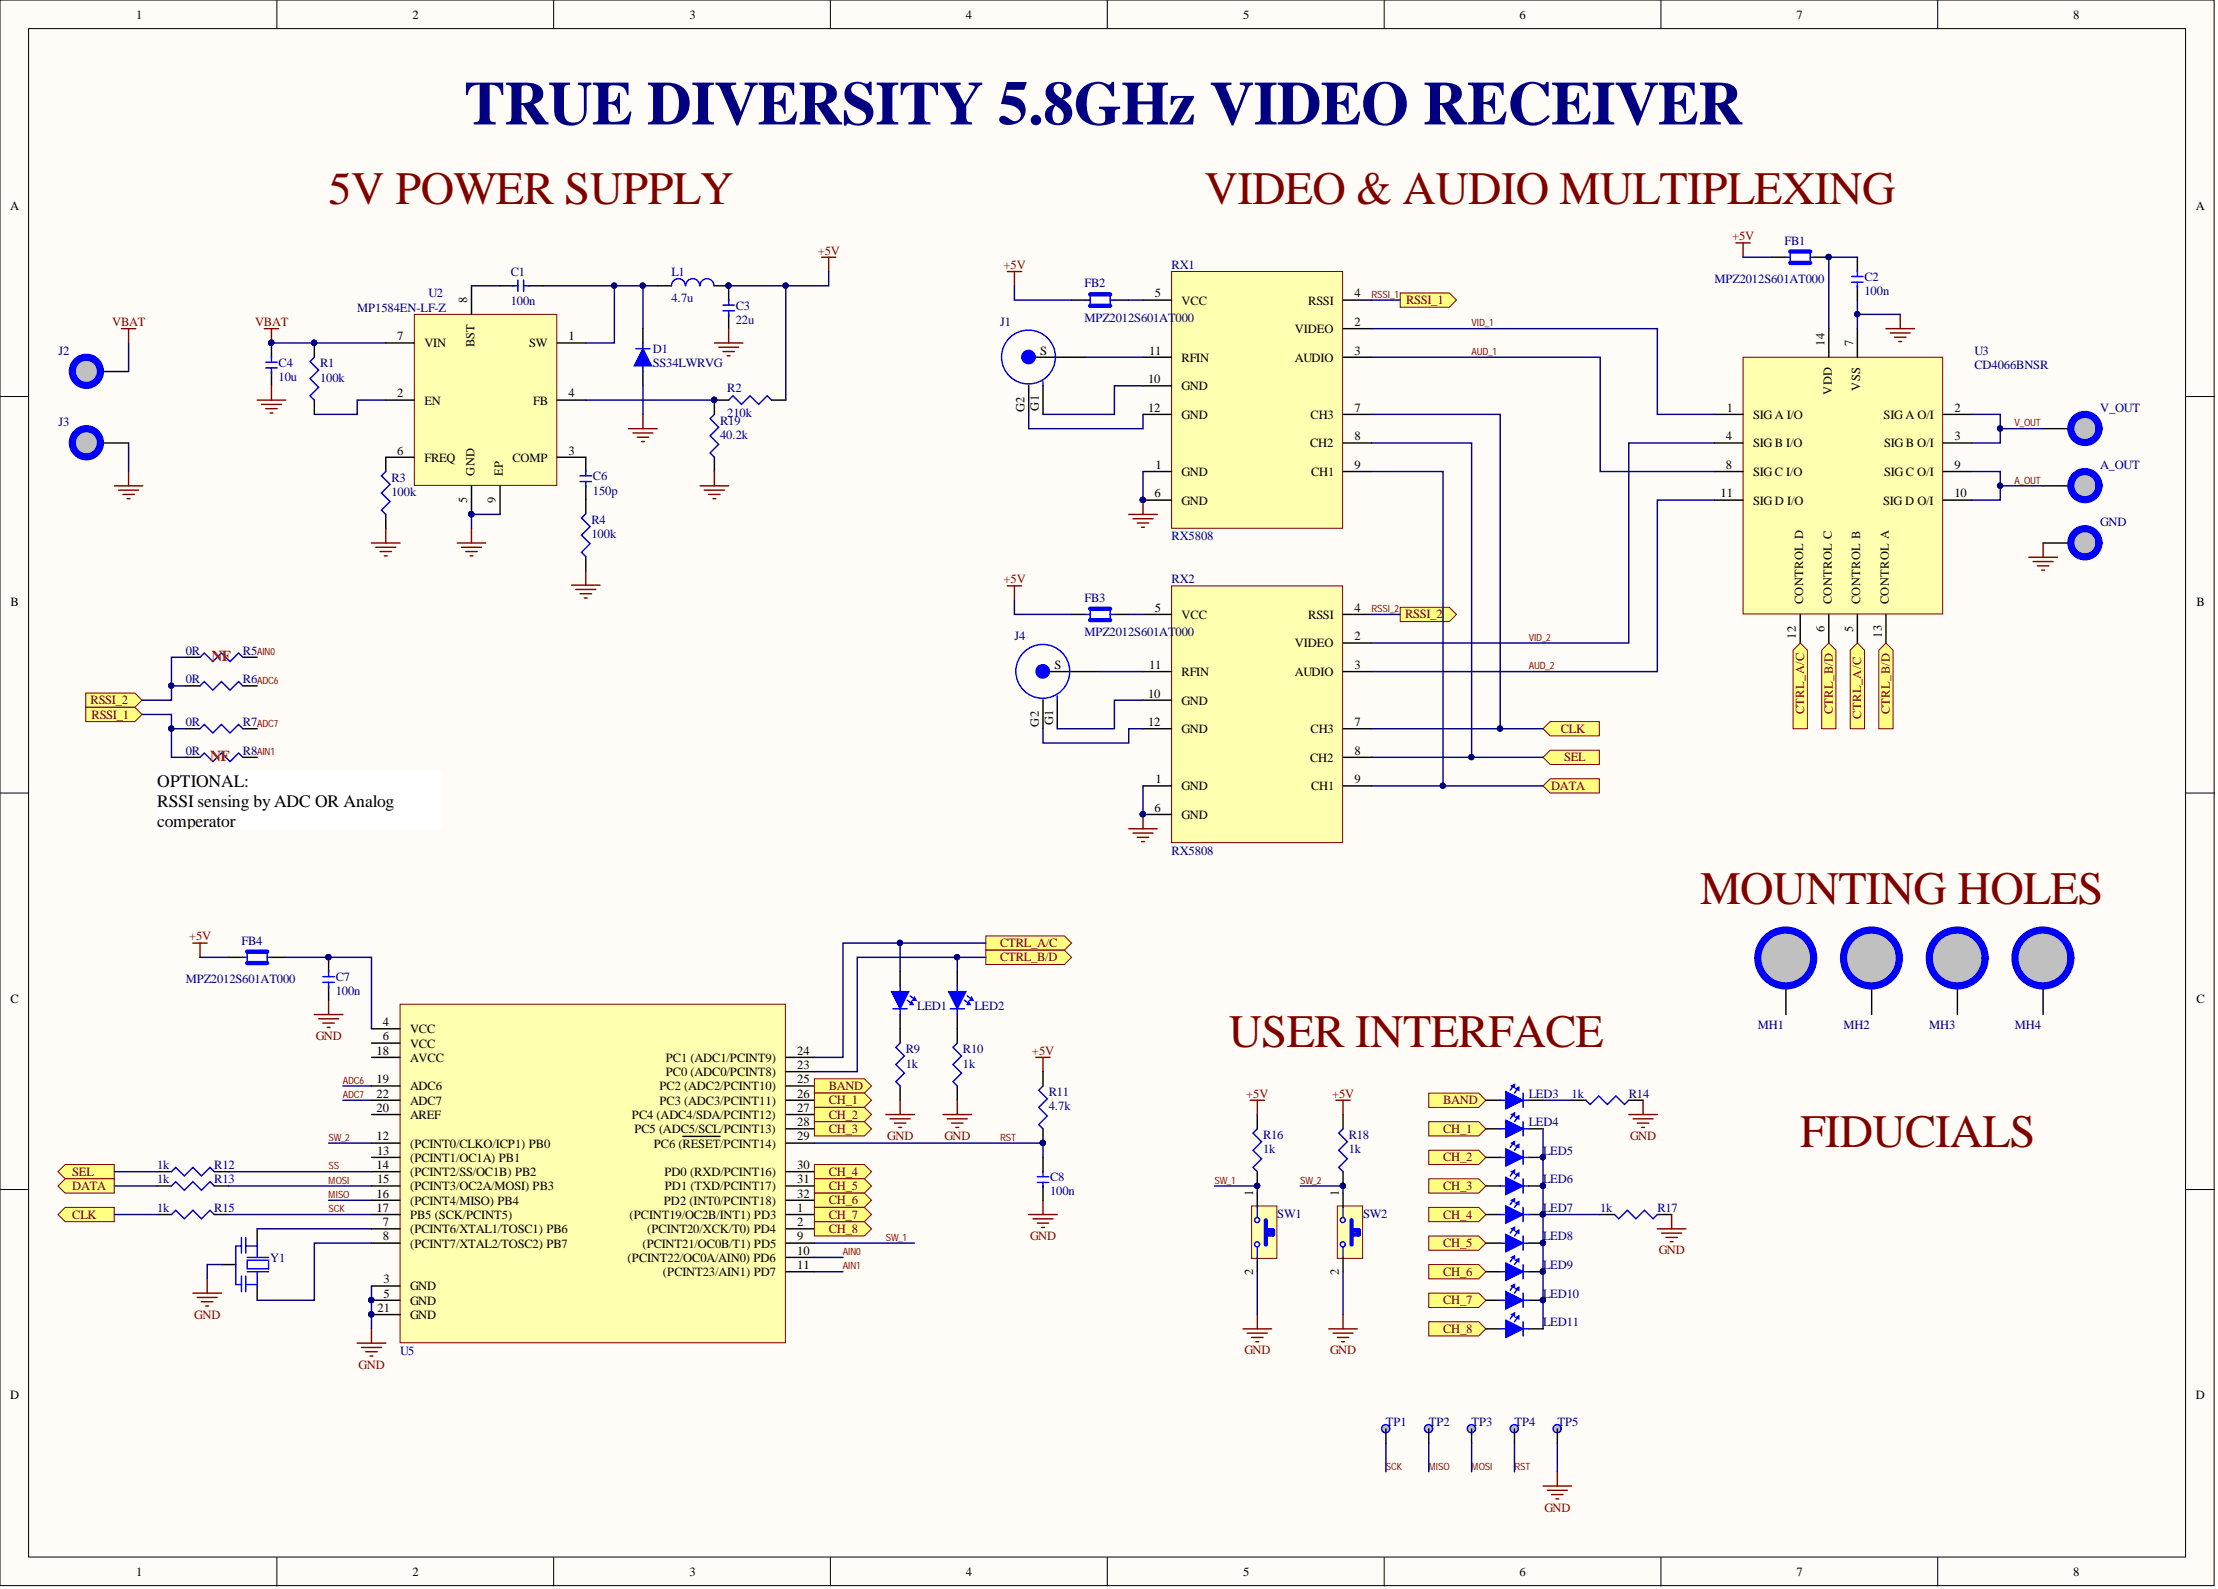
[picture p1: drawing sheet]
<svg xmlns="http://www.w3.org/2000/svg" width="393mm" height="282mm" viewBox="0 0 393 282" stroke-linecap="round" stroke-linejoin="round" font-family="sans-serif">
<defs><g id="words">
<text font-size="11" fill="#000080" x="82.3" y="22.1">TRUE DIVERSITY 5.8GHz VIDEO RECEIVER</text>
<g font-size="8.2" fill="#800000">
<text x="58.3" y="36.2">5V POWER SUPPLY</text>
<text x="213.6" y="36.2">VIDEO &amp; AUDIO MULTIPLEXING</text>
<text x="301.5" y="160.4">MOUNTING HOLES</text>
<text x="217.9" y="185.8">USER INTERFACE</text>
<text x="319.3" y="203.5">FIDUCIALS</text>
</g>
<g font-size="3.1">
<text x="27.9" y="139.7">OPTIONAL:</text>
<text x="27.9" y="143.2">RSSI sensing by ADC OR Analog</text>
<text x="27.9" y="146.7">comperator</text>
</g>
<g font-size="2.7" fill="#f00">
<text x="37.5" y="117.2">NF</text>
<text x="37.2" y="135">NF</text>
</g>
<g font-size="2.2">
<text x="24.1" y="3.3">1</text>
<text x="73.1" y="3.3">2</text>
<text x="122.3" y="3.3">3</text>
<text x="171.3" y="3.3">4</text>
<text x="220.5" y="3.3">5</text>
<text x="269.5" y="3.3">6</text>
<text x="318.6" y="3.3">7</text>
<text x="367.7" y="3.3">8</text>
<text x="1.8" y="37.2">A</text>
<text x="389.4" y="37.2">A</text>
<text x="82.9" y="53.7" transform="rotate(-90 82.9 53.7)">8</text>
<text x="204.8" y="52.8">5</text>
<text x="240.2" y="52.8">4</text>
<text x="209.5" y="54">VCC</text>
<text x="229.6" y="59.1">VIDEO</text>
<text x="232" y="54">RSSI</text>
<text x="240.2" y="57.8">2</text>
<text x="70.4" y="60.4">7</text>
<text x="75.3" y="61.6">VIN</text>
<text x="84.1" y="61.6" transform="rotate(-90 84.1 61.6)">BST</text>
<text x="93.8" y="61.6">SW</text>
<text x="100.8" y="60.4">1</text>
<text x="184.5" y="62.9">S</text>
<text x="203.8" y="62.9">11</text>
<text x="209.5" y="64.2">RFIN</text>
<text x="229.6" y="64.2">AUDIO</text>
<text x="240.2" y="62.9">3</text>
<text x="323.6" y="61.3" transform="rotate(-90 323.6 61.3)">14</text>
<text x="328.6" y="61.3" transform="rotate(-90 328.6 61.3)">7</text>
<text x="70.4" y="70.5">2</text>
<text x="75.3" y="71.8">EN</text>
<text x="94.5" y="71.8">FB</text>
<text x="100.8" y="70.5">4</text>
<text x="203.6" y="68">10</text>
<text x="209.5" y="69.2">GND</text>
<text x="324.8" y="70" transform="rotate(-90 324.8 70)">VDD</text>
<text x="329.9" y="69.3" transform="rotate(-90 329.9 69.3)">VSS</text>
<text x="181.7" y="73.2" transform="rotate(-90 181.7 73.2)">G2</text>
<text x="184.2" y="72.9" transform="rotate(-90 184.2 72.9)">G1</text>
<text x="203.6" y="73">12</text>
<text x="209.5" y="74.3">GND</text>
<text x="232.4" y="74.3">CH3</text>
<text x="240.2" y="73">7</text>
<text x="306.3" y="73">1</text>
<text x="310.9" y="74.3">SIG A I/O</text>
<text x="334.1" y="74.3">SIG A O/I</text>
<text x="346.6" y="73">2</text>
<text x="70.4" y="80.6">6</text>
<text x="75.3" y="81.9">FREQ</text>
<text x="90.9" y="81.9">COMP</text>
<text x="100.8" y="80.6">3</text>
<text x="204.9" y="83.2">1</text>
<text x="232.3" y="79.4">CH2</text>
<text x="240.2" y="78.1">8</text>
<text x="240.2" y="83.2">9</text>
<text x="306.1" y="78.1">4</text>
<text x="306.1" y="83.2">8</text>
<text x="310.9" y="79.4">SIG B I/O</text>
<text x="334.1" y="79.4">SIG B O/I</text>
<text x="346.6" y="78.1">3</text>
<text x="346.6" y="83.2">9</text>
<text x="82.9" y="89.2" transform="rotate(-90 82.9 89.2)">5</text>
<text x="84.1" y="84.4" transform="rotate(-90 84.1 84.4)">GND</text>
<text x="87.9" y="89.3" transform="rotate(-90 87.9 89.3)">9</text>
<text x="89.2" y="84.4" transform="rotate(-90 89.2 84.4)">EP</text>
<text x="204.7" y="88.2">6</text>
<text x="209.5" y="84.4">GND</text>
<text x="209.5" y="89.5">GND</text>
<text x="232.5" y="84.4">CH1</text>
<text x="305.1" y="88.2">11</text>
<text x="310.9" y="84.4">SIG C I/O</text>
<text x="310.9" y="89.5">SIG D I/O</text>
<text x="334" y="89.5">SIG D O/I</text>
<text x="334.1" y="84.4">SIG C O/I</text>
<text x="346.6" y="88.2">10</text>
<text x="1.9" y="107.5">B</text>
<text x="319.8" y="107.2" transform="rotate(-90 319.8 107.2)">CONTROL D</text>
<text x="324.8" y="107.2" transform="rotate(-90 324.8 107.2)">CONTROL C</text>
<text x="329.9" y="107.2" transform="rotate(-90 329.9 107.2)">CONTROL B</text>
<text x="335" y="107.2" transform="rotate(-90 335 107.2)">CONTROL A</text>
<text x="389.5" y="107.5">B</text>
<text x="204.8" y="108.5">5</text>
<text x="209.5" y="109.8">VCC</text>
<text x="232" y="109.8">RSSI</text>
<text x="240.2" y="113.6">2</text>
<text x="240.2" y="108.5">4</text>
<text x="318.5" y="113.3" transform="rotate(-90 318.5 113.3)">12</text>
<text x="323.6" y="112.1" transform="rotate(-90 323.6 112.1)">6</text>
<text x="328.6" y="112" transform="rotate(-90 328.6 112)">5</text>
<text x="333.7" y="113.2" transform="rotate(-90 333.7 113.2)">13</text>
<text x="187" y="118.7">S</text>
<text x="203.8" y="118.7">11</text>
<text x="209.5" y="119.9">RFIN</text>
<text x="229.6" y="114.9">VIDEO</text>
<text x="229.6" y="119.9">AUDIO</text>
<text x="240.2" y="118.7">3</text>
<text x="203.6" y="123.7">10</text>
<text x="209.5" y="125">GND</text>
<text x="184.2" y="128.9" transform="rotate(-90 184.2 128.9)">G2</text>
<text x="186.7" y="128.7" transform="rotate(-90 186.7 128.7)">G1</text>
<text x="203.6" y="128.8">12</text>
<text x="209.5" y="130.1">GND</text>
<text x="232.4" y="130.1">CH3</text>
<text x="240.2" y="128.8">7</text>
<text x="232.3" y="135.1">CH2</text>
<text x="240.2" y="133.9">8</text>
<text x="204.9" y="138.9">1</text>
<text x="209.5" y="140.2">GND</text>
<text x="232.5" y="140.2">CH1</text>
<text x="240.2" y="138.9">9</text>
<text x="204.7" y="144">6</text>
<text x="209.5" y="145.3">GND</text>
<text x="1.9" y="177.8">C</text>
<text x="389.5" y="177.8">C</text>
<text x="67.9" y="184.6">6</text>
<text x="67.9" y="182">4</text>
<text x="72.7" y="185.8">VCC</text>
<text x="72.7" y="183.3">VCC</text>
<text x="66.8" y="187.1">18</text>
<text x="72.7" y="188.4">AVCC</text>
<text x="118.1" y="188.4">PC1 (ADC1/PCINT9)</text>
<text x="118.1" y="190.9">PC0 (ADC0/PCINT8)</text>
<text x="141.4" y="187.1">24</text>
<text x="141.4" y="189.6">23</text>
<text x="66.8" y="194.7">22</text>
<text x="66.8" y="197.2">20</text>
<text x="66.8" y="192.2">19</text>
<text x="72.7" y="196">ADC7</text>
<text x="72.7" y="193.4">ADC6</text>
<text x="117" y="196">PC3 (ADC3/PCINT11)</text>
<text x="117" y="193.4">PC2 (ADC2/PCINT10)</text>
<text x="141.4" y="197.2">27</text>
<text x="141.4" y="194.7">26</text>
<text x="141.4" y="192.2">25</text>
<text x="66.8" y="202.3">12</text>
<text x="72.7" y="203.6">(PCINT0/CLKO/ICP1) PB0</text>
<text x="72.7" y="198.5">AREF</text>
<text x="112.1" y="198.5">PC4 (ADC4/SDA/PCINT12)</text>
<text x="112.5" y="201">PC5 (ADC5/SCL/PCINT13)</text>
<text x="115.9" y="203.6">PC6 (RESET/PCINT14)</text>
<text x="141.4" y="202.3">29</text>
<text x="141.4" y="199.8">28</text>
<text x="66.8" y="207.4">14</text>
<text x="66.9" y="204.8">13</text>
<text x="66.9" y="209.9">15</text>
<text x="72.7" y="206.1">(PCINT1/OC1A) PB1</text>
<text x="72.7" y="208.6">(PCINT2/SS/OC1B) PB2</text>
<text x="117.8" y="208.6">PD0 (RXD/PCINT16)</text>
<text x="141.4" y="209.9">31</text>
<text x="141.4" y="207.4">30</text>
<text x="66.8" y="212.4">16</text>
<text x="66.8" y="215">17</text>
<text x="72.7" y="211.2">(PCINT3/OC2A/MOSI) PB3</text>
<text x="72.7" y="213.7">(PCINT4/MISO) PB4</text>
<text x="117.7" y="213.7">PD2 (INT0/PCINT18)</text>
<text x="117.9" y="211.2">PD1 (TXD/PCINT17)</text>
<text x="141.4" y="215">1</text>
<text x="141.4" y="212.4">32</text>
<text x="222.2" y="212.2" transform="rotate(-90 222.2 212.2)">1</text>
<text x="237.4" y="212.2" transform="rotate(-90 237.4 212.2)">1</text>
<text x="67.9" y="217.5">7</text>
<text x="67.9" y="220">8</text>
<text x="72.7" y="218.8">(PCINT6/XTAL1/TOSC1) PB6</text>
<text x="72.7" y="221.3">(PCINT7/XTAL2/TOSC2) PB7</text>
<text x="72.7" y="216.2">PB5 (SCK/PCINT5)</text>
<text x="111.6" y="216.2">(PCINT19/OC2B/INT1) PD3</text>
<text x="113.9" y="221.3">(PCINT21/OC0B/T1) PD5</text>
<text x="114.8" y="218.8">(PCINT20/XCK/T0) PD4</text>
<text x="141.4" y="220">9</text>
<text x="141.4" y="217.5">2</text>
<text x="68" y="227.6">3</text>
<text x="111.3" y="223.8">(PCINT22/OC0A/AIN0) PD6</text>
<text x="117.6" y="226.4">(PCINT23/AIN1) PD7</text>
<text x="141.4" y="222.6">10</text>
<text x="141.4" y="225.1">11</text>
<text x="222.2" y="226.2" transform="rotate(-90 222.2 226.2)">2</text>
<text x="237.4" y="226.2" transform="rotate(-90 237.4 226.2)">2</text>
<text x="67" y="232.7">21</text>
<text x="68" y="230.2">5</text>
<text x="72.7" y="228.9">GND</text>
<text x="72.7" y="231.5">GND</text>
<text x="72.7" y="234">GND</text>
<text x="1.8" y="248.2">D</text>
<text x="389.4" y="248.2">D</text>
<text x="24.1" y="279.6">1</text>
<text x="73.1" y="279.6">2</text>
<text x="122.3" y="279.6">3</text>
<text x="171.3" y="279.6">4</text>
<text x="220.5" y="279.6">5</text>
<text x="269.5" y="279.6">6</text>
<text x="318.6" y="279.6">7</text>
<text x="367.7" y="279.6">8</text>
</g>
<g font-size="2.2" fill="#800000">
<text x="145" y="45.2">+5V</text>
<text x="177.9" y="47.7">+5V</text>
<text x="307.2" y="42.6">+5V</text>
<text x="249.4" y="54">RSSI_1</text>
<text x="19.9" y="57.8">VBAT</text>
<text x="45.2" y="57.8">VBAT</text>
<text x="177.9" y="103.5">+5V</text>
<text x="249.2" y="109.7">RSSI_2</text>
<text x="16.1" y="124.9">RSSI_2</text>
<text x="16.2" y="127.5">RSSI_1</text>
<text x="276.8" y="130">CLK</text>
<text x="320" y="126.7" transform="rotate(-90 320 126.7)">CTRL_A/C</text>
<text x="325" y="126.7" transform="rotate(-90 325 126.7)">CTRL_B/D</text>
<text x="330.1" y="127.5" transform="rotate(-90 330.1 127.5)">CTRL_A/C</text>
<text x="335.2" y="126.7" transform="rotate(-90 335.2 126.7)">CTRL_B/D</text>
<text x="277.4" y="135.1">SEL</text>
<text x="275.1" y="140.1">DATA</text>
<text x="33.5" y="166.8">+5V</text>
<text x="177.4" y="168">CTRL_A/C</text>
<text x="177.4" y="170.5">CTRL_B/D</text>
<text x="56" y="184.5">GND</text>
<text x="183" y="187.1">+5V</text>
<text x="147" y="193.4">BAND</text>
<text x="147" y="195.9">CH_1</text>
<text x="221" y="194.7">+5V</text>
<text x="236.2" y="194.7">+5V</text>
<text x="255.9" y="195.9">BAND</text>
<text x="147" y="198.4">CH_2</text>
<text x="147" y="201">CH_3</text>
<text x="157.3" y="202.2">GND</text>
<text x="167.5" y="202.2">GND</text>
<text x="255.9" y="201">CH_1</text>
<text x="289.1" y="202.2">GND</text>
<text x="12.8" y="208.6">SEL</text>
<text x="147" y="208.6">CH_4</text>
<text x="255.9" y="206">CH_2</text>
<text x="12.8" y="211.1">DATA</text>
<text x="147" y="211.1">CH_5</text>
<text x="147" y="213.6">CH_6</text>
<text x="255.9" y="211.1">CH_3</text>
<text x="12.8" y="216.2">CLK</text>
<text x="147" y="216.2">CH_7</text>
<text x="147" y="218.7">CH_8</text>
<text x="182.7" y="220">GND</text>
<text x="255.9" y="216.2">CH_4</text>
<text x="255.9" y="221.2">CH_5</text>
<text x="255.9" y="226.3">CH_6</text>
<text x="294.2" y="222.5">GND</text>
<text x="34.5" y="233.9">GND</text>
<text x="255.9" y="231.4">CH_7</text>
<text x="255.9" y="236.4">CH_8</text>
<text x="63.6" y="242.8">GND</text>
<text x="220.7" y="240.2">GND</text>
<text x="235.9" y="240.2">GND</text>
<text x="273.9" y="268.1">GND</text>
</g>
<g font-size="2.2" fill="#000080">
<text x="207.8" y="47.7">RX1</text>
<text x="316.5" y="43.4">FB1</text>
<text x="76" y="52.8">U2</text>
<text x="90.6" y="49">C1</text>
<text x="119.1" y="49">L1</text>
<text x="119.1" y="53.5">4.7u</text>
<text x="192.3" y="51">FB2</text>
<text x="304.1" y="50.2">MPZ2012S601AT000</text>
<text x="330.7" y="49.8">C2</text>
<text x="330.7" y="52.4">100n</text>
<text x="63.3" y="55.3">MP1584EN-LF-Z</text>
<text x="90.6" y="54">100n</text>
<text x="130.5" y="54.9">C3</text>
<text x="130.5" y="57.4">22u</text>
<text x="177.4" y="57.8">J1</text>
<text x="192.3" y="57.1">MPZ2012S601AT000</text>
<text x="10.4" y="62.9">J2</text>
<text x="49.4" y="65.1">C4</text>
<text x="56.8" y="65.2">R1</text>
<text x="115.8" y="62.6">D1</text>
<text x="115.8" y="65.2">SS34LWRVG</text>
<text x="350.2" y="62.9">U3</text>
<text x="350.2" y="65.4">CD4066BNSR</text>
<text x="49.4" y="67.6">10u</text>
<text x="56.8" y="67.7">100k</text>
<text x="129" y="69.5">R2</text>
<text x="10.4" y="75.6">J3</text>
<text x="127.7" y="75.3">R19</text>
<text x="127.7" y="77.9">40.2k</text>
<text x="129" y="74.1">210k</text>
<text x="372.5" y="73">V_OUT</text>
<text x="372.5" y="83.2">A_OUT</text>
<text x="69.4" y="85.5">R3</text>
<text x="69.4" y="88">100k</text>
<text x="105.2" y="85.2">C6</text>
<text x="105.2" y="87.7">150p</text>
<text x="104.9" y="92.9">R4</text>
<text x="104.9" y="95.5">100k</text>
<text x="207.8" y="95.8">RX5808</text>
<text x="372.5" y="93.3">GND</text>
<text x="192.3" y="106.7">FB3</text>
<text x="207.8" y="103.5">RX2</text>
<text x="179.9" y="113.6">J4</text>
<text x="192.3" y="112.8">MPZ2012S601AT000</text>
<text x="32.9" y="116.1">0R</text>
<text x="43.1" y="116.1">R5</text>
<text x="32.9" y="121.2">0R</text>
<text x="43.1" y="121.2">R6</text>
<text x="32.9" y="128.8">0R</text>
<text x="43.1" y="128.8">R7</text>
<text x="32.9" y="133.9">0R</text>
<text x="43.1" y="133.9">R8</text>
<text x="207.8" y="151.6">RX5808</text>
<text x="42.8" y="167.6">FB4</text>
<text x="32.9" y="174.4">MPZ2012S601AT000</text>
<text x="59.5" y="174">C7</text>
<text x="59.5" y="176.6">100n</text>
<text x="162.7" y="179.2">LED1</text>
<text x="172.8" y="179.2">LED2</text>
<text x="311.7" y="182.5">MH1</text>
<text x="326.9" y="182.5">MH2</text>
<text x="342.1" y="182.5">MH3</text>
<text x="357.3" y="182.5">MH4</text>
<text x="160.6" y="186.8">R9</text>
<text x="160.6" y="189.4">1k</text>
<text x="170.8" y="186.8">R10</text>
<text x="170.8" y="189.4">1k</text>
<text x="186" y="194.4">R11</text>
<text x="186" y="197">4.7k</text>
<text x="271.1" y="194.7">LED3</text>
<text x="278.7" y="194.7">1k</text>
<text x="288.9" y="194.7">R14</text>
<text x="224" y="202">R16</text>
<text x="239.2" y="202">R18</text>
<text x="271.1" y="199.8">LED4</text>
<text x="27.9" y="207.4">1k</text>
<text x="27.9" y="209.9">1k</text>
<text x="38" y="207.4">R12</text>
<text x="38" y="209.9">R13</text>
<text x="186.2" y="209.5">C8</text>
<text x="224" y="204.6">1k</text>
<text x="239.2" y="204.6">1k</text>
<text x="273.6" y="204.8">LED5</text>
<text x="273.6" y="209.9">LED6</text>
<text x="27.9" y="215">1k</text>
<text x="38" y="215">R15</text>
<text x="186.2" y="212.1">100n</text>
<text x="226.5" y="216">SW1</text>
<text x="241.7" y="216">SW2</text>
<text x="273.6" y="215">LED7</text>
<text x="283.8" y="215">1k</text>
<text x="293.9" y="215">R17</text>
<text x="273.6" y="220">LED8</text>
<text x="47.9" y="223.8">Y1</text>
<text x="273.6" y="225.1">LED9</text>
<text x="273.6" y="230.2">LED10</text>
<text x="273.6" y="235.3">LED11</text>
<text x="70.9" y="240.3">U5</text>
<text x="245.8" y="253">TP1</text>
<text x="253.4" y="253">TP2</text>
<text x="261" y="253">TP3</text>
<text x="268.6" y="253">TP4</text>
<text x="276.2" y="253">TP5</text>
</g>
<g font-size="1.8" fill="#800000">
<text x="243.2" y="52.8">RSSI_1</text>
<text x="261" y="57.9">VID_1</text>
<text x="261" y="63">AUD_1</text>
<text x="357.3" y="75.7">V_OUT</text>
<text x="357.3" y="85.8">A_OUT</text>
<text x="243.2" y="108.6">RSSI_2</text>
<text x="271.1" y="113.7">VID_2</text>
<text x="45.6" y="116.2">AIN0</text>
<text x="271.1" y="118.7">AUD_2</text>
<text x="45.6" y="121.3">ADC6</text>
<text x="45.6" y="128.9">ADC7</text>
<text x="45.6" y="133.9">AIN1</text>
<text x="60.8" y="192.2">ADC6</text>
<text x="60.8" y="194.8">ADC7</text>
<text x="58.3" y="202.4">SW_2</text>
<text x="177.4" y="202.4">RST</text>
<text x="58.3" y="210">MOSI</text>
<text x="58.3" y="207.5">SS</text>
<text x="215.4" y="210">SW_1</text>
<text x="230.6" y="210">SW_2</text>
<text x="58.3" y="212.5">MISO</text>
<text x="58.3" y="215.1">SCK</text>
<text x="157.1" y="220.1">SW_1</text>
<text x="149.5" y="222.7">AIN0</text>
<text x="149.5" y="225.2">AIN1</text>
<text x="245.8" y="260.7">SCK</text>
<text x="253.4" y="260.7">MISO</text>
<text x="261" y="260.7">MOSI</text>
<text x="268.6" y="260.7">RST</text>
</g>
</g></defs>
<g fill="#fffcf8" stroke="#000" stroke-width=".18">
<path d="M0 0h392.7v281.3h-392.7z"/>
<path d="M5.1 5.1h382.5v271.1h-382.5z"/>
</g>
<g fill="none" stroke="#000" stroke-width=".18">
<path d="M49.1 0v5.1M98.2 0v5.1M147.3 0v5.1M196.4 0v5.1M245.5 0v5.1M294.6 0v5.1M343.6 0v5.1M0 70.3h5.1M387.7 70.3h5M0 140.7h5.1M387.7 140.7h5M0 211h5.1"/>
<path d="M387.7 211h5M49.1 276.3v5M98.2 276.3v5M147.3 276.3v5M196.4 276.3v5M245.5 276.3v5M294.6 276.3v5M343.6 276.3v5"/>
</g>
<path d="M73.5 55.8h25.2v30.3h-25.2z" fill="#ffffb0" stroke="#800000" stroke-width=".18"/>
<g fill="none" stroke="#000" stroke-width=".25">
<path d="M83.6 50.7v5.1M129.2 50.8v2.6M129.2 55.8v2.5M48.1 60.8v2.6M48.1 65.9v2.5M55.7 60.8v2.6M55.7 71v2.5M68.4 60.8h5.1M68.4 71h5.1M98.8 60.8h5.1M98.8 71h5.1M129.2 71h-2.5v2.5"/>
<path d="M136.8 71h2.6M68.4 91.3v2.5M73.5 81.1h-5.1v2.5M83.6 86.2v5.1M88.7 86.2v5.1M98.8 81.1h5.1M103.9 88.6v2.5M103.9 98.7v2.6M126.7 81.1v2.5"/>
</g>
<g fill="#000080" stroke="#000080" stroke-width=".18">
<circle cx="83.6" cy="91.2" r=".47"/>
<circle cx="55.7" cy="60.8" r=".47"/>
<circle cx="48.1" cy="60.8" r=".47"/>
<circle cx="126.7" cy="70.9" r=".47"/>
</g>
<path d="M55.7 63.4l-.7 .7 1.5 1.6-1.5 1.5 1.5 1.5-1.5 1.5 .7 .8M126.7 73.5l-.8 .8 1.5 1.5-1.5 1.5 1.5 1.5-1.5 1.6 .8 .7M129.2 71l.8-.8 1.5 1.5 1.5-1.5 1.5 1.5 1.6-1.5 .7 .8M68.4 83.6l-.7 .8 1.5 1.5-1.5 1.5 1.5 1.6-1.5 1.5 .7 .8M103.9 91.1l-.8 .8 1.5 1.5-1.5 1.5 1.5 1.5-1.5 1.6 .8 .7" fill="none" stroke="#0000bf" stroke-width=".25"/>
<path d="M128.2 54.1h2M128.2 55.1h2M129.2 53.1v1M129.2 55.1v1M47.1 64.3h2.1M47.1 65.3h2.1M48.1 63.2v1.1M48.1 65.3v1" fill="none" stroke="#00f" stroke-width=".25"/>
<g fill="none" stroke="#800000" stroke-width=".25">
<path d="M129.2 58.3v2.5M45.6 71h5.1M46.4 71.7h3.5M47.1 72.5h2.1M47.9 73.3h.5M48.1 68.4v2.6M111.5 76h5.1M112.2 76.8h3.6M113 77.6h2M113.8 78.3h.5M114 73.5v2.5M126.7 60.8h5.1"/>
<path d="M127.4 61.6h3.6M128.2 62.4h2M129 63.1h.5M65.9 96.3h5M66.6 97.1h3.6M67.4 97.8h2M68.2 98.6h.5M68.4 93.8v2.5M81.1 96.3h5M81.8 97.1h3.6M82.6 97.8h2M83.4 98.6h.5"/>
<path d="M83.6 93.8v2.5M124.2 86.2h5M124.9 86.9h3.6M125.7 87.7h2M126.4 88.5h.5M126.7 83.6v2.6M101.4 103.8h5M102.1 104.6h3.6M102.9 105.3h2M103.6 106.1h.5M103.9 101.3v2.5"/>
</g>
<path d="M70.9 178.1h68.4v60.1h-68.4z" fill="#ffffb0" stroke="#800000" stroke-width=".18"/>
<g fill="none" stroke="#000" stroke-width=".25">
<path d="M65.9 185h5M65.9 182.5h5M65.9 197.7h5M65.9 195.2h5M65.9 192.6h5M65.9 187.6h5M139.4 197.7h5M139.4 195.2h5M139.4 192.6h5M139.4 187.6h5M139.4 190.1h5M65.9 218h5"/>
<path d="M65.9 202.8h5M65.9 205.3h5M65.9 207.8h5M65.9 210.4h5M65.9 215.4h5M65.9 212.9h5M121.1 201.6h2.7M123.9 201.6h1.1M125.1 201.6h1.2M126.4 201.6h1.3M139.4 218h5M139.4 202.8h5"/>
<path d="M139.4 207.8h5M139.4 210.4h5M139.4 215.4h5M139.4 212.9h5M139.4 200.2h5M65.9 228.1h5M65.9 230.7h5M65.9 220.5h5M65.9 233.2h5M139.4 220.5h5M139.4 223.1h5M139.4 225.6h5"/>
</g>
<g fill="#000080" stroke="#000080" stroke-width=".18">
<circle cx="65.8" cy="230.6" r=".47"/>
<circle cx="65.8" cy="233.2" r=".47"/>
</g>
<g fill="#ffff80" stroke="#800000" stroke-width=".18">
<path d="M11.6 206.6h8.7v2.5h-8.7l-1.3-1.3z" fill-rule="evenodd"/>
<path d="M11.6 214.2h8.7v2.5h-8.7l-1.3-1.3z" fill-rule="evenodd"/>
<path d="M11.6 209.1h8.7v2.5h-8.7l-1.3-1.2z" fill-rule="evenodd"/>
</g>
<path d="M63.3 238.3h5.1M64.1 239h3.6M64.9 239.8h2M65.9 235.7v2.6M65.6 240.5h.5" fill="none" stroke="#800000" stroke-width=".25"/>
<path d="M207.8 48.2h30.3v45.5h-30.3z" fill="#ffffb0" stroke="#800000" stroke-width=".18"/>
<path d="M202.7 53.2h5.1M238.2 58.3h5M238.2 53.2h5M202.7 63.4h5.1M202.7 73.5h5.1M202.7 68.4h5.1M238.2 63.4h5M238.2 73.5h5M238.2 78.6h5M202.7 83.6h5.1M202.7 88.7h5.1M238.2 83.6h5" fill="none" stroke="#000" stroke-width=".25"/>
<circle cx="202.7" cy="88.7" r=".47" fill="#000080" stroke="#000080" stroke-width=".18"/>
<path d="M207.8 103.9h30.3v45.6h-30.3z" fill="#ffffb0" stroke="#800000" stroke-width=".18"/>
<path d="M202.7 119.1h5.1M202.7 109h5.1M238.2 114.1h5M238.2 119.1h5M238.2 109h5M202.7 139.4h5.1M202.7 129.3h5.1M202.7 124.2h5.1M238.2 139.4h5M238.2 129.3h5M238.2 134.3h5M202.7 144.5h5.1" fill="none" stroke="#000" stroke-width=".25"/>
<circle cx="202.7" cy="144.4" r=".47" fill="#000080" stroke="#000080" stroke-width=".18"/>
<g fill="#ffff80" stroke="#800000" stroke-width=".18">
<path d="M274.9 138.1h8.7v2.6h-8.7l-1.3-1.3z" fill-rule="evenodd"/>
<path d="M274.9 133.1h8.7v2.5h-8.7l-1.3-1.3z" fill-rule="evenodd"/>
</g>
<path d="M309.1 63.4h35.4v45.5h-35.4z" fill="#ffffb0" stroke="#800000" stroke-width=".18"/>
<g fill="none" stroke="#000" stroke-width=".25">
<path d="M324.3 58.3v5.1M329.4 58.3v5.1M304.1 73.5h5M304.1 78.6h5M344.6 73.5h5.1M344.6 78.6h5.1M304.1 83.6h5M304.1 88.7h5M344.6 83.6h5.1M344.6 88.7h5.1M319.3 109v5.1M324.3 109v5.1"/>
<path d="M329.4 109v5.1M334.5 109v5.1"/>
</g>
<path d="M274.9 128h8.7v2.5h-8.7l-1.3-1.2z" fill-rule="evenodd" fill="#ffff80" stroke="#800000" stroke-width=".18"/>
<path d="M316.7 174.9v5.1" fill="none" stroke="#000" stroke-width=".25"/>
<circle cx="316.7" cy="169.9" r="5" fill="#c0c0c0" stroke="#00f" stroke-width="1.3"/>
<path d="M331.9 174.9v5.1" fill="none" stroke="#000" stroke-width=".25"/>
<circle cx="331.9" cy="169.9" r="5" fill="#c0c0c0" stroke="#00f" stroke-width="1.3"/>
<path d="M347.1 174.9v5.1" fill="none" stroke="#000" stroke-width=".25"/>
<circle cx="347.1" cy="169.9" r="5" fill="#c0c0c0" stroke="#00f" stroke-width="1.3"/>
<path d="M362.3 174.9v5.1" fill="none" stroke="#000" stroke-width=".25"/>
<circle cx="362.3" cy="169.9" r="5" fill="#c0c0c0" stroke="#00f" stroke-width="1.3"/>
<path d="M17.7 65.9h5.1M182.4 68.4v5M182.4 63.4h10.2M185 68.4v5.1M185 119.1h10.1M185 124.1v5.1M187.5 124.2v5.1" fill="none" stroke="#000" stroke-width=".25"/>
<g fill="none" stroke="#00f" stroke-width="1.3">
<circle cx="182.4" cy="63.3" r=".67"/>
<circle cx="184.9" cy="119.1" r=".67"/>
</g>
<g fill="none" stroke="#00f" stroke-width=".25">
<path d="M185 67.7v.7M187.5 123.4v.8"/>
<circle cx="182.4" cy="63.3" r="4.8"/>
<circle cx="184.9" cy="119.1" r="4.8"/>
</g>
<g fill="none" stroke="#800000" stroke-width=".25">
<path d="M145.7 45.6h2.5M147 45.6v2.6M178.6 48.2h2.6M179.9 48.2v2.5M307.9 43.1h2.5M309.1 43.1v2.5M334.5 58.3h5M335.2 59.1h3.6M336 59.8h2M337 55.8v2.5M336.7 60.6h.5M200.2 91.3h5"/>
<path d="M200.9 92h3.6M201.7 92.8h2M202.5 93.5h.5M202.7 88.7v2.6M178.6 103.9h2.6M179.9 103.9v2.6M200.2 147h5M200.9 147.8h3.6M201.7 148.5h2M202.5 149.3h.5M202.7 144.5v2.5M34.2 167.3h2.5"/>
<path d="M35.5 167.3v2.5"/>
</g>
<g fill="#000080" stroke="#000080" stroke-width=".18">
<circle cx="202.7" cy="88.7" r=".47"/>
<circle cx="202.7" cy="144.4" r=".47"/>
</g>
<circle cx="15.3" cy="65.9" r="2.5" fill="#c0c0c0" stroke="#00f" stroke-width="1.3"/>
<path d="M17.7 78.6h5.1" fill="none" stroke="#000" stroke-width=".25"/>
<circle cx="15.3" cy="78.5" r="2.5" fill="#c0c0c0" stroke="#00f" stroke-width="1.3"/>
<path d="M21.5 58.3h2.6M22.8 58.3v2.5M46.9 58.3h2.5M48.1 58.3v2.5M20.3 86.2h5M21 86.9h3.6M21.8 87.7h2M22.6 88.5h.5M22.8 83.6v2.6" fill="none" stroke="#800000" stroke-width=".25"/>
<circle cx="48.1" cy="60.8" r=".47" fill="#000080" stroke="#000080" stroke-width=".18"/>
<path d="M27.9 207.8h2.5M27.9 210.4h2.5M27.9 215.4h2.5M38 207.8h2.5M38 210.4h2.5M38 215.4h2.5" fill="none" stroke="#000" stroke-width=".25"/>
<path d="M30.4 207.8l.8-.7 1.5 1.5 1.5-1.5 1.5 1.5 1.5-1.5 .8 .7M30.4 210.4l.8-.8 1.5 1.5 1.5-1.5 1.5 1.5 1.5-1.5 .8 .8M30.4 215.4l.8-.7 1.5 1.5 1.5-1.5 1.5 1.5 1.5-1.5 .8 .7" fill="none" stroke="#0000bf" stroke-width=".25"/>
<g fill="#ffff80" stroke="#800000" stroke-width=".18">
<path d="M319.3 114.1l1.2 1.2v14h-2.5v-14z" fill-rule="evenodd"/>
<path d="M324.3 114.1l1.3 1.2v14h-2.5v-14z" fill-rule="evenodd"/>
<path d="M334.5 114.1l1.2 1.2v14h-2.5v-14z" fill-rule="evenodd"/>
<path d="M174.8 166h14l1.2 1.3-1.2 1.3h-14z" fill-rule="evenodd"/>
<path d="M174.8 168.6h14l1.2 1.2-1.2 1.3h-14z" fill-rule="evenodd"/>
</g>
<g fill="none" stroke="#800000" stroke-width=".25">
<path d="M55.7 180h5.1M58.3 177.4v2.6M56.5 180.7h3.6M57.3 181.5h2M58 182.2h.5M183.7 187.6h2.5M185 187.6v2.5M182.4 215.4h5.1M183.2 216.2h3.5M184 217h2M184.7 217.7h.5M185 212.9v2.5"/>
<path d="M34.2 229.4h5.1M35 230.1h3.5M35.7 230.9h2.1M36.5 231.7h.5M36.7 226.9v2.5"/>
</g>
<path d="M190 53.2h2.6M197.6 53.2h2.6M190 109h2.6M197.6 109h2.6M40.5 169.8h2.6M48.1 169.8h2.6M185 190.1v2.5M45.6 218v2.5M185 200.2v2.6M39.3 224.3h2.5M45.6 228.1v2.6" fill="none" stroke="#000" stroke-width=".25"/>
<circle cx="184.9" cy="202.7" r=".47" fill="#000080" stroke="#000080" stroke-width=".18"/>
<path d="M185 192.6l-.8 .8 1.5 1.5-1.5 1.5 1.5 1.6-1.5 1.5 .8 .7" fill="none" stroke="#0000bf" stroke-width=".25"/>
<g fill="none" stroke="#00f" stroke-width=".25">
<path d="M192.6 53.2h.7M193.3 52.5v1.5M196.9 52.5v1.5M196.9 53.2h.7M192.6 109h.7M193.3 108.2v1.6M196.9 108.2v1.6M196.9 109h.7M43.1 169.8h.7M43.8 169.1v1.5M47.4 169.1v1.5M47.4 169.8h.7"/>
<path d="M42.8 219.5v2.8M43.6 219.5v2.8M42.8 221h-1v6.9h1M42.8 226.3v2.8M43.6 221h2M43.6 226.3v2.8M43.6 227.9h2M43.8 223.6h3.8v1.5h-3.8zM43.8 225.6h3.8M43.8 223.1h3.8M45.6 220.5v2.6M45.6 225.6v2.5"/>
</g>
<path d="M193.3 52.2h3.6M193.3 54.2h3.6M193.3 108h3.6M193.3 110h3.6M43.8 168.8h3.6M43.8 170.8h3.6" fill="none" stroke="#00f" stroke-width=".76"/>
<g fill="#ffff80" stroke="#800000" stroke-width=".18">
<path d="M248.3 52h8.7l1.3 1.2-1.3 1.3h-8.7z" fill-rule="evenodd"/>
<path d="M248.3 107.7h8.7l1.3 1.3-1.3 1.3h-8.7z" fill-rule="evenodd"/>
<path d="M15.2 122.9h8.7l1.3 1.3-1.3 1.3h-8.7z" fill-rule="evenodd"/>
<path d="M15.2 125.5h8.7l1.3 1.2-1.3 1.3h-8.7z" fill-rule="evenodd"/>
</g>
<path d="M32.9 116.6h2.6M43.1 116.6h2.5M32.9 121.7h2.6M32.9 129.3h2.6M32.9 134.3h2.6M43.1 121.7h2.5M43.1 129.3h2.5M43.1 134.3h2.5" fill="none" stroke="#000" stroke-width=".25"/>
<path d="M35.5 116.6l.7-.8 1.6 1.6 1.5-1.6 1.5 1.6 1.5-1.6 .8 .8M35.5 121.7l.7-.8 1.6 1.5 1.5-1.5 1.5 1.5 1.5-1.5 .8 .8M35.5 129.3l.7-.8 1.6 1.5 1.5-1.5 1.5 1.5 1.5-1.5 .8 .8M35.5 134.3l.7-.7 1.6 1.5 1.5-1.5 1.5 1.5 1.5-1.5 .8 .7" fill="none" stroke="#0000bf" stroke-width=".25"/>
<path d="M329.4 114.1l1.3 1.2v14h-2.6v-14z" fill-rule="evenodd" fill="#ffff80" stroke="#800000" stroke-width=".18"/>
<path d="M362.3 76h5.1" fill="none" stroke="#000" stroke-width=".25"/>
<circle cx="369.7" cy="76" r="2.5" fill="#c0c0c0" stroke="#00f" stroke-width="1.3"/>
<path d="M362.3 86.2h5.1" fill="none" stroke="#000" stroke-width=".25"/>
<circle cx="369.7" cy="86.1" r="2.5" fill="#c0c0c0" stroke="#00f" stroke-width="1.3"/>
<path d="M362.3 96.3h5.1" fill="none" stroke="#000" stroke-width=".25"/>
<circle cx="369.7" cy="96.3" r="2.5" fill="#c0c0c0" stroke="#00f" stroke-width="1.3"/>
<g fill="none" stroke="#800000" stroke-width=".25">
<path d="M359.8 98.9h5.1M360.6 99.6h3.5M362.3 96.3v2.6M361.3 100.4h2M362.1 101.1h.5M157.1 197.7h5.1M157.9 198.5h3.5M158.6 199.2h2M159.4 200h.5M159.6 195.2v2.5M167.2 197.7h5.1M168 198.5h3.5"/>
<path d="M168.8 199.2h2M169.5 200h.5M169.8 195.2v2.5"/>
</g>
<path d="M116.6 50.7h2.5M126.7 50.7h2.5M314.2 45.6h2.5M321.8 45.6h2.5M159.6 182.5v2.5M159.6 192.6v2.6M169.8 182.5v2.5M169.8 192.6v2.6" fill="none" stroke="#000" stroke-width=".25"/>
<path d="M159.6 185l-.7 .8 1.5 1.5-1.5 1.5 1.5 1.6-1.5 1.5 .7 .7M169.8 185l-.8 .8 1.5 1.5-1.5 1.5 1.5 1.6-1.5 1.5 .8 .7" fill="none" stroke="#0000bf" stroke-width=".25"/>
<path d="M27.9 136.9h50.6v10h-50.6z" fill="#fff" stroke="#fff" stroke-width=".18"/>
<g fill="#000080" stroke="#000080" stroke-width=".18">
<circle cx="324.3" cy="45.6" r=".47"/>
<circle cx="129.2" cy="50.7" r=".47"/>
</g>
<path d="M317.5 44.6h3.5M317.5 46.6h3.5" fill="none" stroke="#00f" stroke-width=".76"/>
<path d="M121.5 50.7a1.23 1.23 0 0 0-1.2-1.3 1.23 1.23 0 0 0-1.2 1.3M124.1 50.7a1.23 1.23 0 0 0-1.3-1.3 1.23 1.23 0 0 0-1.2 1.3M126.6 50.7a1.23 1.23 0 0 0-1.2-1.3 1.23 1.23 0 0 0-1.2 1.3M316.7 45.6h.8M317.5 44.9v1.5M321 44.9v1.5M321 45.6h.8" fill="none" stroke="#00f" stroke-width=".25"/>
<g fill="#ffff80" stroke="#800000" stroke-width=".18">
<path d="M144.4 191.4h8.9l1.3 1.2-1.3 1.3h-8.9z" fill-rule="evenodd"/>
<path d="M144.4 193.9h8.9l1.3 1.3-1.3 1.2h-8.9z" fill-rule="evenodd"/>
<path d="M144.4 196.4h8.9l1.3 1.3-1.3 1.3h-8.9z" fill-rule="evenodd"/>
<path d="M144.4 199h8.9l1.3 1.2-1.3 1.3h-8.9z" fill-rule="evenodd"/>
<path d="M144.4 206.6h8.9l1.3 1.2-1.3 1.3h-8.9z" fill-rule="evenodd"/>
<path d="M144.4 209.1h8.9l1.3 1.3-1.3 1.2h-8.9z" fill-rule="evenodd"/>
<path d="M144.4 211.6h8.9l1.3 1.3-1.3 1.3h-8.9z" fill-rule="evenodd"/>
<path d="M144.4 214.2h8.9l1.3 1.2-1.3 1.3h-8.9z" fill-rule="evenodd"/>
<path d="M144.4 216.7h8.9l1.3 1.3-1.3 1.2h-8.9z" fill-rule="evenodd"/>
<path d="M253.4 193.9h8.8l1.3 1.3-1.3 1.2h-8.8z" fill-rule="evenodd"/>
<path d="M253.4 199h8.8l1.3 1.2-1.3 1.3h-8.8z" fill-rule="evenodd"/>
<path d="M253.4 204h8.8l1.3 1.3-1.3 1.3h-8.8z" fill-rule="evenodd"/>
<path d="M253.4 209.1h8.8l1.3 1.3-1.3 1.2h-8.8z" fill-rule="evenodd"/>
<path d="M253.4 214.2h8.8l1.3 1.2-1.3 1.3h-8.8z" fill-rule="evenodd"/>
<path d="M253.4 219.2h8.8l1.3 1.3-1.3 1.3h-8.8z" fill-rule="evenodd"/>
<path d="M253.4 224.3h8.8l1.3 1.3-1.3 1.3h-8.8z" fill-rule="evenodd"/>
<path d="M253.4 229.4h8.8l1.3 1.3-1.3 1.2h-8.8z" fill-rule="evenodd"/>
<path d="M253.4 234.5h8.8l1.3 1.2-1.3 1.3h-8.8z" fill-rule="evenodd"/>
</g>
<path d="M278.7 195.2h2.6M288.9 195.2h2.5M283.8 215.4h2.5M293.9 215.4h2.6" fill="none" stroke="#000" stroke-width=".25"/>
<path d="M281.3 195.2l.7 .7 1.5-1.5 1.6 1.5 1.5-1.5 1.5 1.5 .8-.7M286.3 215.4l.8 .8 1.5-1.5 1.5 1.5 1.5-1.5 1.6 1.5 .7-.8" fill="none" stroke="#0000bf" stroke-width=".25"/>
<path d="M288.9 197.7h5M289.6 198.5h3.6M290.4 199.2h2M291.1 200h.5M291.4 195.2v2.5M293.9 218h5.1M294.7 218.7h3.5M295.4 219.5h2.1M296.5 215.4v2.6M296.2 220.3h.5" fill="none" stroke="#800000" stroke-width=".25"/>
<path d="M237.2 213.9h4.4v9.3h-4.4z" fill="#ffffb0" stroke="#800000" stroke-width=".18"/>
<path d="M238.2 197.7v2.5M238.2 207.8v2.6M238.2 211.6v2.6M238.2 223.1v2.5" fill="none" stroke="#000" stroke-width=".25"/>
<g fill="none" stroke="#00f" stroke-width=".25">
<path d="M238.2 214.2v1.8M238.2 221.3v1.8"/>
<circle cx="238.1" cy="216.4" r=".44"/>
<circle cx="238.1" cy="220.7" r=".44"/>
</g>
<path d="M239.7 216.5v4.3M240 218.2h1v.8h-1" fill="none" stroke="#00f" stroke-width=".76"/>
<path d="M236.9 195.2h2.5M238.2 195.2v2.5M235.6 235.7h5.1M236.4 236.5h3.6M237.2 237.2h2M237.9 238h.5M238.2 233.2v2.5" fill="none" stroke="#800000" stroke-width=".25"/>
<circle cx="238.1" cy="210.3" r=".47" fill="#000080" stroke="#000080" stroke-width=".18"/>
<path d="M238.2 200.2l-.8 .8 1.5 1.5-1.5 1.5 1.5 1.6-1.5 1.5 .8 .7" fill="none" stroke="#0000bf" stroke-width=".25"/>
<path d="M222 213.9h4.4v9.3h-4.4z" fill="#ffffb0" stroke="#800000" stroke-width=".18"/>
<path d="M223 197.7v2.5M223 207.8v2.6M223 211.6v2.6M223 223.1v2.5" fill="none" stroke="#000" stroke-width=".25"/>
<g fill="none" stroke="#00f" stroke-width=".25">
<path d="M223 214.2v1.8M223 221.3v1.8"/>
<circle cx="222.9" cy="216.4" r=".44"/>
<circle cx="222.9" cy="220.7" r=".44"/>
</g>
<path d="M224.5 216.5v4.3M224.7 218.2h1.1v.8h-1.1" fill="none" stroke="#00f" stroke-width=".76"/>
<path d="M221.7 195.2h2.5M223 195.2v2.5M220.4 235.7h5.1M221.2 236.5h3.5M222 237.2h2M222.7 238h.5M223 233.2v2.5" fill="none" stroke="#800000" stroke-width=".25"/>
<circle cx="222.9" cy="210.3" r=".47" fill="#000080" stroke="#000080" stroke-width=".18"/>
<path d="M223 200.2l-.8 .8 1.5 1.5-1.5 1.5 1.5 1.6-1.5 1.5 .8 .7" fill="none" stroke="#0000bf" stroke-width=".25"/>
<circle cx="245.7" cy="253.4" r=".72" fill="#c0c0c0" stroke="#00f" stroke-width=".25"/>
<path d="M245.8 253.5v2.5" fill="none" stroke="#000" stroke-width=".25"/>
<circle cx="253.3" cy="253.4" r=".72" fill="#c0c0c0" stroke="#00f" stroke-width=".25"/>
<path d="M253.4 253.5v2.5" fill="none" stroke="#000" stroke-width=".25"/>
<circle cx="260.9" cy="253.4" r=".72" fill="#c0c0c0" stroke="#00f" stroke-width=".25"/>
<path d="M261 253.5v2.5" fill="none" stroke="#000" stroke-width=".25"/>
<circle cx="268.5" cy="253.4" r=".72" fill="#c0c0c0" stroke="#00f" stroke-width=".25"/>
<path d="M268.6 253.5v2.5" fill="none" stroke="#000" stroke-width=".25"/>
<circle cx="276.1" cy="253.4" r=".72" fill="#c0c0c0" stroke="#00f" stroke-width=".25"/>
<path d="M114 58.3v2.5M114 65.9v2.5M276.2 253.5v2.5" fill="none" stroke="#000" stroke-width=".25"/>
<path d="M273.6 263.6h5.1M274.4 264.4h3.6M275.2 265.1h2M275.9 265.9h.5M276.2 261.1v2.5" fill="none" stroke="#800000" stroke-width=".25"/>
<path d="M114 60.8v5.1" fill="none" stroke="#00f" stroke-width=".25"/>
<path d="M114 61.8l1.5 3.1h-3z" fill="#00f"/>
<path d="M112.8 61.8h2.5M114 61.8l1.5 3.1h-3zM266 200.2h5.1" fill="none" stroke="#00f" stroke-width=".25"/>
<path d="M263.5 200.2h2.5M271.1 200.2h2.5" fill="none" stroke="#000" stroke-width=".25"/>
<path d="M267.1 198.7l3 1.5-3 1.6z" fill="#00f"/>
<path d="M267.1 198.7l3 1.5-3 1.6zM270.1 199v2.5" fill="none" stroke="#00f" stroke-width=".25"/>
<path d="M268.1 197.7l.5-.2v.5z" fill="#00f"/>
<path d="M268.1 197.7l.5-.2v.5zM268.6 197.5l-.8 1" fill="none" stroke="#00f" stroke-width=".25"/>
<path d="M268.8 198.2l.5-.2v.5z" fill="#00f"/>
<path d="M266 195.2h5.1M268.8 198.2l.5-.2v.5zM269.3 198l-.7 1" fill="none" stroke="#00f" stroke-width=".25"/>
<path d="M263.5 195.2h2.5M271.1 195.2h2.5" fill="none" stroke="#000" stroke-width=".25"/>
<path d="M267.1 193.6l3 1.6-3 1.5z" fill="#00f"/>
<path d="M267.1 193.6l3 1.6-3 1.5zM270.1 193.9v2.5" fill="none" stroke="#00f" stroke-width=".25"/>
<path d="M268.1 192.6l.5-.2v.5z" fill="#00f"/>
<path d="M268.1 192.6l.5-.2v.5zM268.6 192.4l-.8 1" fill="none" stroke="#00f" stroke-width=".25"/>
<path d="M268.8 193.1l.5-.2v.5z" fill="#00f"/>
<path d="M268.8 193.1l.5-.2v.5zM269.3 192.9l-.7 1M266 205.3h5.1" fill="none" stroke="#00f" stroke-width=".25"/>
<path d="M263.5 205.3h2.5M271.1 205.3h2.5" fill="none" stroke="#000" stroke-width=".25"/>
<circle cx="273.6" cy="205.3" r=".47" fill="#000080" stroke="#000080" stroke-width=".18"/>
<path d="M267.1 203.8l3 1.5-3 1.5z" fill="#00f"/>
<path d="M267.1 203.8l3 1.5-3 1.5zM270.1 204v2.6" fill="none" stroke="#00f" stroke-width=".25"/>
<path d="M268.1 202.8l.5-.3v.5z" fill="#00f"/>
<path d="M268.1 202.8l.5-.3v.5zM268.6 202.5l-.8 1" fill="none" stroke="#00f" stroke-width=".25"/>
<path d="M268.8 203.3l.5-.3v.5z" fill="#00f"/>
<path d="M266 210.4h5.1M268.8 203.3l.5-.3v.5zM269.3 203l-.7 1" fill="none" stroke="#00f" stroke-width=".25"/>
<g fill="#000080" stroke="#000080" stroke-width=".18">
<circle cx="273.6" cy="205.3" r=".47"/>
<circle cx="273.6" cy="210.3" r=".47"/>
</g>
<path d="M263.5 210.4h2.5M271.1 210.4h2.5" fill="none" stroke="#000" stroke-width=".25"/>
<path d="M267.1 208.9l3 1.5-3 1.5z" fill="#00f"/>
<path d="M267.1 208.9l3 1.5-3 1.5zM270.1 209.1v2.5" fill="none" stroke="#00f" stroke-width=".25"/>
<path d="M268.1 207.8l.5-.2v.5z" fill="#00f"/>
<path d="M268.1 207.8l.5-.2v.5zM268.6 207.6l-.8 1" fill="none" stroke="#00f" stroke-width=".25"/>
<path d="M268.8 208.3l.5-.2v.5z" fill="#00f"/>
<path d="M266 215.4h5.1M268.8 208.3l.5-.2v.5zM269.3 208.1l-.7 1" fill="none" stroke="#00f" stroke-width=".25"/>
<g fill="#000080" stroke="#000080" stroke-width=".18">
<circle cx="273.6" cy="210.3" r=".47"/>
<circle cx="273.6" cy="215.4" r=".47"/>
</g>
<path d="M263.5 215.4h2.5M271.1 215.4h2.5" fill="none" stroke="#000" stroke-width=".25"/>
<path d="M267.1 213.9l3 1.5-3 1.6z" fill="#00f"/>
<path d="M267.1 213.9l3 1.5-3 1.6zM270.1 214.2v2.5" fill="none" stroke="#00f" stroke-width=".25"/>
<path d="M268.1 212.9l.5-.2v.5z" fill="#00f"/>
<path d="M268.1 212.9l.5-.2v.5zM268.6 212.7l-.8 1" fill="none" stroke="#00f" stroke-width=".25"/>
<path d="M268.8 213.4l.5-.2v.5z" fill="#00f"/>
<path d="M268.8 213.4l.5-.2v.5zM269.3 213.2l-.7 1M266 220.5h5.1" fill="none" stroke="#00f" stroke-width=".25"/>
<g fill="#000080" stroke="#000080" stroke-width=".18">
<circle cx="273.6" cy="215.4" r=".47"/>
<circle cx="273.6" cy="220.5" r=".47"/>
</g>
<path d="M263.5 220.5h2.5M271.1 220.5h2.5" fill="none" stroke="#000" stroke-width=".25"/>
<path d="M267.1 219l3 1.5-3 1.5z" fill="#00f"/>
<path d="M267.1 219l3 1.5-3 1.5zM270.1 219.2v2.6" fill="none" stroke="#00f" stroke-width=".25"/>
<path d="M268.1 218l.5-.3v.5z" fill="#00f"/>
<path d="M268.1 218l.5-.3v.5zM268.6 217.7l-.8 1" fill="none" stroke="#00f" stroke-width=".25"/>
<path d="M268.8 218.5l.5-.3v.5z" fill="#00f"/>
<path d="M268.8 218.5l.5-.3v.5zM269.3 218.2l-.7 1M266 225.6h5.1" fill="none" stroke="#00f" stroke-width=".25"/>
<g fill="#000080" stroke="#000080" stroke-width=".18">
<circle cx="273.6" cy="220.5" r=".47"/>
<circle cx="273.6" cy="225.5" r=".47"/>
</g>
<path d="M263.5 225.6h2.5M271.1 225.6h2.5" fill="none" stroke="#000" stroke-width=".25"/>
<path d="M267.1 224.1l3 1.5-3 1.5z" fill="#00f"/>
<path d="M267.1 224.1l3 1.5-3 1.5zM270.1 224.3v2.6" fill="none" stroke="#00f" stroke-width=".25"/>
<path d="M268.1 223.1l.5-.3v.5z" fill="#00f"/>
<path d="M268.1 223.1l.5-.3v.5zM268.6 222.8l-.8 1" fill="none" stroke="#00f" stroke-width=".25"/>
<path d="M268.8 223.6l.5-.3v.5z" fill="#00f"/>
<path d="M266 230.7h5.1M268.8 223.6l.5-.3v.5zM269.3 223.3l-.7 1" fill="none" stroke="#00f" stroke-width=".25"/>
<g fill="#000080" stroke="#000080" stroke-width=".18">
<circle cx="273.6" cy="225.5" r=".47"/>
<circle cx="273.6" cy="230.6" r=".47"/>
</g>
<path d="M263.5 230.7h2.5M271.1 230.7h2.5" fill="none" stroke="#000" stroke-width=".25"/>
<path d="M267.1 229.1l3 1.6-3 1.5z" fill="#00f"/>
<path d="M267.1 229.1l3 1.6-3 1.5zM270.1 229.4v2.5" fill="none" stroke="#00f" stroke-width=".25"/>
<path d="M268.1 228.1l.5-.2v.5z" fill="#00f"/>
<path d="M268.1 228.1l.5-.2v.5zM268.6 227.9l-.8 1" fill="none" stroke="#00f" stroke-width=".25"/>
<path d="M268.8 228.6l.5-.2v.5z" fill="#00f"/>
<path d="M266 235.7h5.1M268.8 228.6l.5-.2v.5zM269.3 228.4l-.7 1" fill="none" stroke="#00f" stroke-width=".25"/>
<circle cx="273.6" cy="230.6" r=".47" fill="#000080" stroke="#000080" stroke-width=".18"/>
<path d="M263.5 235.7h2.5M271.1 235.7h2.5" fill="none" stroke="#000" stroke-width=".25"/>
<path d="M267.1 234.2l3 1.5-3 1.5z" fill="#00f"/>
<path d="M267.1 234.2l3 1.5-3 1.5zM270.1 234.5v2.5" fill="none" stroke="#00f" stroke-width=".25"/>
<path d="M268.1 233.2l.5-.3v.5z" fill="#00f"/>
<path d="M268.1 233.2l.5-.3v.5zM268.6 232.9l-.8 1" fill="none" stroke="#00f" stroke-width=".25"/>
<path d="M268.8 233.7l.5-.3v.5z" fill="#00f"/>
<path d="M159.6 174.9v5.1M268.8 233.7l.5-.3v.5zM269.3 233.4l-.7 1.1" fill="none" stroke="#00f" stroke-width=".25"/>
<path d="M159.6 172.4v2.5M159.6 180v2.5" fill="none" stroke="#000" stroke-width=".25"/>
<path d="M158.1 175.9h3l-1.5 3z" fill="#00f"/>
<path d="M158.1 175.9h3l-1.5 3zM158.4 178.9h2.5" fill="none" stroke="#00f" stroke-width=".25"/>
<path d="M162.2 176.9l.2 .5h-.5z" fill="#00f"/>
<path d="M161.4 176.7l1 .7M162.2 176.9l.2 .5h-.5z" fill="none" stroke="#00f" stroke-width=".25"/>
<path d="M161.7 177.7l.2 .5h-.5z" fill="#00f"/>
<path d="M160.9 177.4l1 .8M161.7 177.7l.2 .5h-.5zM169.8 174.9v5.1" fill="none" stroke="#00f" stroke-width=".25"/>
<path d="M169.8 172.4v2.5M169.8 180v2.5" fill="none" stroke="#000" stroke-width=".25"/>
<path d="M168.2 175.9h3.1l-1.5 3z" fill="#00f"/>
<path d="M168.2 175.9h3.1l-1.5 3zM168.5 178.9h2.5" fill="none" stroke="#00f" stroke-width=".25"/>
<path d="M172.3 176.9l.3 .5h-.6z" fill="#00f"/>
<path d="M171.5 176.7l1.1 .7M172.3 176.9l.3 .5h-.6z" fill="none" stroke="#00f" stroke-width=".25"/>
<path d="M171.8 177.7l.2 .5h-.5z" fill="#00f"/>
<g fill="none" stroke="#00f" stroke-width=".25">
<path d="M90.8 50.7h1.1M91.9 49.7v2M92.9 49.7v2M92.9 50.7h1M328.4 49.1h2M328.4 50.1h2M329.4 48v1.1M329.4 50.1v1M102.9 84.4h2M102.9 85.4h2M103.9 83.4v1M103.9 85.4v1"/>
<path d="M57.3 173.2h2M57.3 174.3h2M58.3 172.2v1M58.3 174.3v1M171 177.4l1 .8M171.8 177.7l.2 .5h-.5zM184 208.7h2M184 209.7h2M185 207.7v1M185 209.7v1.1"/>
</g>
<g fill="none" stroke="#000080" stroke-width=".25">
<path d="M83.6 50.7h5.1M96.3 50.7h12.7v10.1h-5.1M109 50.7h5v7.6M114 50.7h2.6M129.2 50.8v-.1h10.2v20.3M147 48.2v2.5h-7.6M179.9 50.7v2.5h10.1M200.2 53.2h2.5M243.2 58.3h50.7v15.2h10.2M243.2 53.2h5.1M309.1 45.6h5.1M329.4 45.6h-5.1v12.7"/>
<path d="M329.4 53.2v2.6M337 55.8h-7.6v2.5M22.8 60.8v5.1M22.8 78.6v5M48.1 60.8h20.3M68.4 71h-5.1v2.5h-7.6M103.9 71h22.8M114 68.4v5.1M182.4 73.4v2.6h20.3v-2.5M192.6 63.4h10.1M202.7 68.4h-5.1v5.1h-12.6M243.2 73.5h22.8v55.8h-22.8"/>
<path d="M243.2 78.6h17.8v55.7h-17.8M243.2 63.4h40.6v20.2h20.3M304.1 78.6h-15.2v35.5h-45.7M349.7 73.5h5v5.1h-5M354.7 76h7.6M88.7 91.3h-5.1v2.5M202.7 83.6v5.1M243.2 83.6h12.7v55.8h-12.7M304.1 88.7h-10.2v30.4h-50.7M349.7 83.6h5v5.1h-5M354.7 86.2h7.6M32.9 116.6h-2.5v7.6h-5.2"/>
<path d="M179.9 106.5v2.5h10.1M195.1 119.1h7.6M200.2 109h2.5M243.2 109h5.1M25.2 126.7h5.2v2.6h2.5M30.4 129.3v5h2.5M30.4 121.7h2.5M185 129.2v2.6h15.2v-2.5h2.5M202.7 124.2h-5.1v5.1h-10.1M202.7 139.4v5.1M255.9 139.4h17.7M261 134.3h12.6"/>
<path d="M266 129.3h7.6M35.5 169.8h5M50.7 169.8h15.2v12.7M159.6 167.3v5.1M169.8 169.8v2.6M174.8 169.8h-22.8v20.3h-7.6M174.8 167.3h-25.3v20.3h-5.1M60.8 192.6h5.1M60.8 195.2h5.1M273.6 195.2h5.1M20.3 207.8h7.6M20.3 210.4h7.6"/>
<path d="M20.3 215.4h7.6M40.5 207.8h25.4M40.5 210.4h25.4M40.5 215.4h25.4M45.6 218h20.3M58.3 212.9h7.6M58.3 202.8h7.6M144.4 202.8h40.6v2.5M215.4 210.4h7.6v1.2M230.6 210.4h7.6v1.2M273.6 200.2v35.5M273.6 215.4h10.2"/>
<path d="M39.3 224.3h-2.6v2.6M65.9 228.1v7.6M65.9 220.5h-10.2v10.2h-10.1M144.4 225.6h5.1M144.4 223.1h5.1M144.4 220.5h17.8M223 225.6v7.6M238.2 225.6v7.6M245.8 256v5.1M253.4 256v5.1M261 256v5.1M268.6 256v5.1"/>
<path d="M276.2 256v5.1"/>
</g>
<g fill="#000080" stroke="#000080" stroke-width=".18">
<circle cx="108.9" cy="50.7" r=".47"/>
<circle cx="114" cy="50.7" r=".47"/>
<circle cx="126.7" cy="70.9" r=".47"/>
<circle cx="129.2" cy="50.7" r=".47"/>
<circle cx="139.3" cy="50.7" r=".47"/>
<circle cx="65.8" cy="230.6" r=".47"/>
<circle cx="65.8" cy="233.2" r=".47"/>
<circle cx="266" cy="129.2" r=".47"/>
<circle cx="260.9" cy="134.3" r=".47"/>
<circle cx="255.9" cy="139.4" r=".47"/>
<circle cx="329.4" cy="55.7" r=".47"/>
<circle cx="202.7" cy="88.7" r=".47"/>
<circle cx="202.7" cy="144.4" r=".47"/>
<circle cx="55.7" cy="60.8" r=".47"/>
<circle cx="48.1" cy="60.8" r=".47"/>
<circle cx="354.7" cy="76" r=".47"/>
<circle cx="354.7" cy="86.1" r=".47"/>
<circle cx="83.6" cy="91.2" r=".47"/>
<circle cx="58.2" cy="169.8" r=".47"/>
<circle cx="30.4" cy="129.2" r=".47"/>
<circle cx="30.4" cy="121.6" r=".47"/>
<circle cx="159.6" cy="167.3" r=".47"/>
<circle cx="169.7" cy="169.8" r=".47"/>
<circle cx="324.3" cy="45.6" r=".47"/>
<circle cx="273.6" cy="215.4" r=".47"/>
<circle cx="184.9" cy="202.7" r=".47"/>
<circle cx="273.6" cy="205.3" r=".47"/>
<circle cx="273.6" cy="210.3" r=".47"/>
<circle cx="273.6" cy="220.5" r=".47"/>
<circle cx="273.6" cy="225.5" r=".47"/>
<circle cx="273.6" cy="230.6" r=".47"/>
<circle cx="222.9" cy="210.3" r=".47"/>
<circle cx="238.1" cy="210.3" r=".47"/>
</g>
<path d="M88.7 50.7h2.5M93.8 50.7h2.5M329.4 45.6v2.6M329.4 50.7v2.5M103.9 81.1v2.5M103.9 86.1v2.5M58.3 169.8v2.6M58.3 174.9v2.5M185 205.3v2.5M185 210.4v2.5" fill="none" stroke="#000" stroke-width=".25"/>
<use href="#words"/>
</svg>
